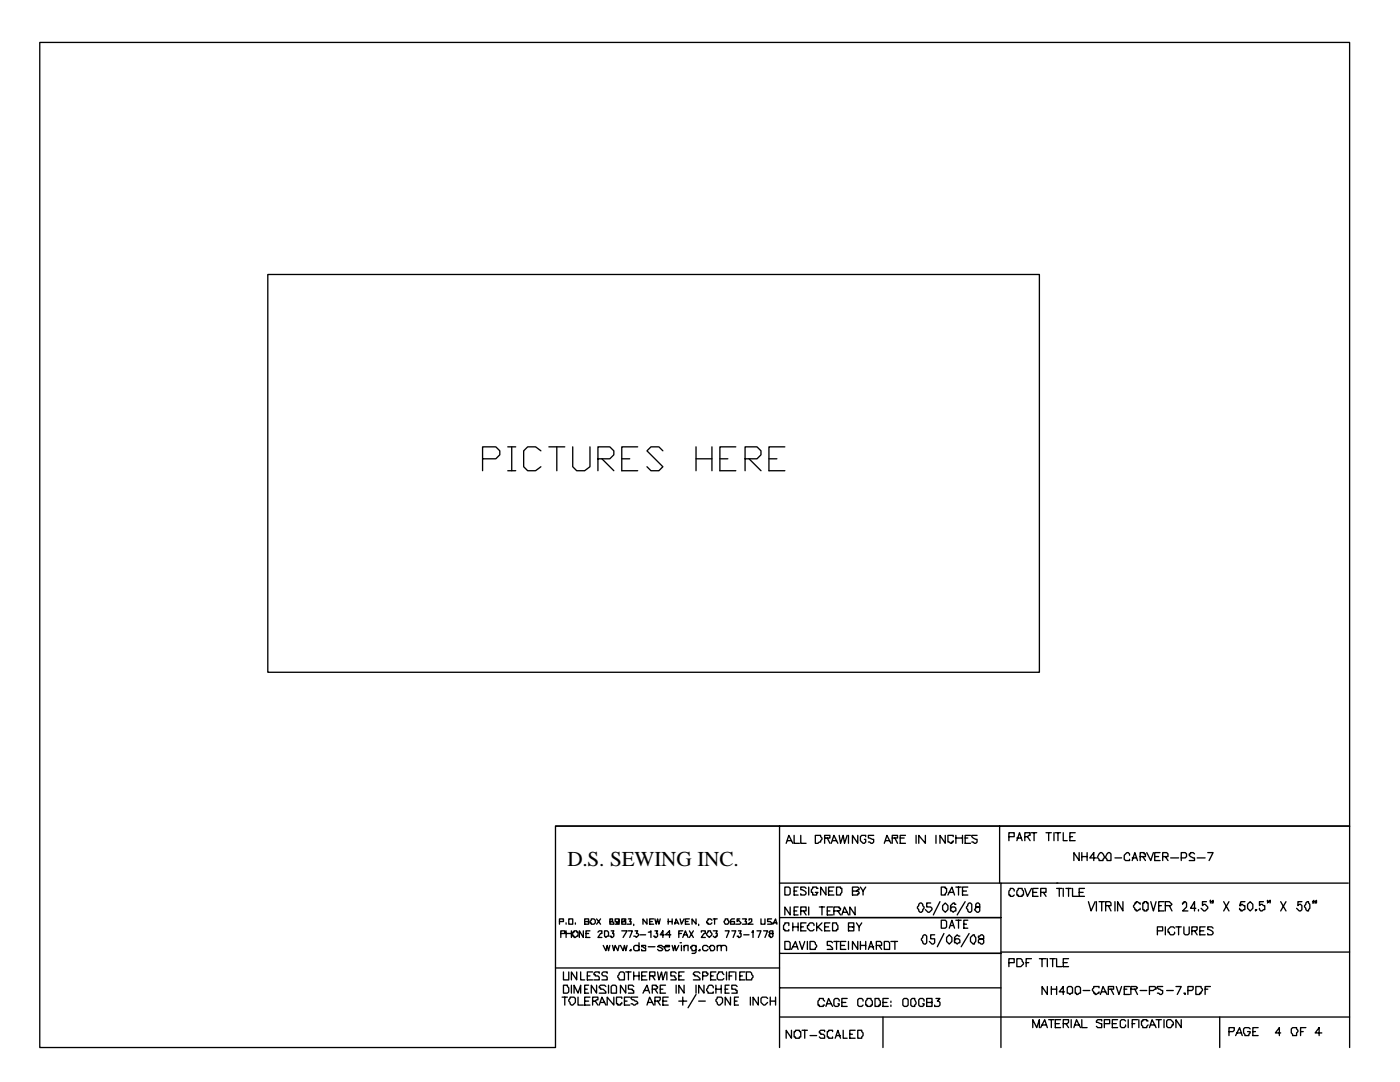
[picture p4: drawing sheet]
<svg xmlns="http://www.w3.org/2000/svg" width="279mm" height="216mm" viewBox="0 0 279 216" stroke-linecap="round" stroke-linejoin="round" font-family="sans-serif">
<defs><g id="words">
<text font-size="4.2" x="113.2" y="172.8">D.S. SEWING INC.</text>
</g></defs>
<g fill="none" stroke="#000" stroke-width=".26">
<path d="M7.9 8.5h261.4v156.3h-158.4v44.2h-103zM53.4 54.8h154v79.3h-154zM96.3 91.5h2.7l.7-.7v-.8l-.7-.8h-2.7v4.7M101.3 89.2h1.6M101.3 93.9h1.6M102.1 89.2v4.7M107.9 90l-1-.8h-1.6l-.8 .8v3.1l.8 .8h1.6l1-.8M109.5 89.2h3.2M111.1 89.2v4.7M114.3 89.2v3.9l.8 .8h1.6l1-.8v-3.9M119.3 91.5h2.4l.8-.7v-.8l-.8-.8h-2.4v4.7M120.1 91.5l2.4 2.4"/>
<path d="M124.1 91.5h1.6M127.3 89.2h-3.2v4.7h3.2M132.3 90l-.8-.8h-1.6l-.8 .8 3.2 3.1-.8 .8h-1.6l-.8-.8M138.9 91.5h3.2M138.9 89.2v4.7M142.1 89.2v4.7M143.7 91.5h1.6M146.8 89.2h-3.1v4.7h3.1M148.7 91.5h2.4l.8-.7v-.8l-.8-.8h-2.4v4.7M149.5 91.5l2.4 2.4M153.5 91.5h1.5M156.6 89.2h-3.1v4.7h3.1"/>
<path d="M110.9 164.8h158.4v44.2M155.6 176.2h44.2M155.6 164.8v44.2M156.6 177h.8l.3 .3v1l-.3 .3h-.8zM156.9 168.3l.5-1.6 .8 1.6M157.2 167.7h.8M158.5 166.7v1.6h1M158.5 177.8h.5M159.3 177h-.8v1.6h.8M159.8 166.7v1.6h1.1M160.9 177.3l-.3-.3h-.8v.5h.3l.8 .6v.2l-.3 .3h-.8v-.3M161.4 177v1.6"/>
<path d="M162.7 166.7h1.1v.3l.2 .2-.2 .8h-.3l-.3 .3h-.5zM163.2 177.3h-.2v-.3h-.8v.3l-.3 .2v.6h.3v.5h.8v-.3l.2-.2h-.5M164.6 167.2h1v-.5h-1v1.6M164.8 177v1.6l-1-1.6v1.6M165.1 167.2l.5 1.1M165.4 177.8h.8M165.9 168.3l.5-1.6 .8 1.6M166.2 167.7h.8M166.4 177h-1v1.6h1M167 177h.7v.3h.3v.8l-.3 .2v.3h-.7zM167.5 166.7l.2 1.6 .6-1.6 .2 1.6 .6-1.6M169.3 166.7v1.6"/>
<path d="M170.1 177.8h.8l.3-.3h.2v-.2l-.2-.3h-1.1v1.6h1.1v-.3h.2v-.2l-.2-.3h-.3M171.2 166.7v1.6l-1.1-1.6v1.6M171.7 177l.5 .8v.8M172.8 167v-.3h-.8l-.3 .3v.7l.5 .6h.3l.3-.3v-.5h-.3M172.8 177l-.6 .8M174.4 166.7h-1.1v.5l1.1 .3v.5l-.3 .3-.8-.3M176.5 168.3l.5-1.6 .8 1.6M176.7 167.7h.8M178.1 167.2h1v-.5h-1v1.6M178.6 167.2l.5 1.1M179.7 167.2h.7M180.7 166.7h-1v1.6h1"/>
<path d="M182.8 166.7v1.6M184.7 166.7v1.6l-1.3-1.6v1.6M186.8 166.7v1.6M187.6 179.9l-1.3 2.7M187.9 177h.7v.3h.3v.8l-.3 .2v.3h-.7zM188.6 166.7v1.6l-1-1.6v1.6M189.2 178.6l.8-1.6 .5 1.6M189.4 178.1h.8M190.2 167v-.3h-1v1.3l.8 .3v-.3h.2v-.3M190.8 167.2h1.3M190.8 177h1M190.8 166.7v1.6"/>
<path d="M191.3 177v1.6M192.1 177.8h.8M192.1 166.7v1.6M192.6 167.2h.5M192.6 179.9l-1.6 2.7M193.1 177h-1v1.6h1M193.7 166.7h-1.1v1.6h1.1M195 166.7h-1.1v.3l.3 .2 .8 .3v.5l-.3 .3-.8-.3M199.5 164.8v11.4M201.3 167h1.1v-.8h-1.1v1.5M202.4 177.8v-.3l-.3-.2h-.5v.2l-.3 .3v.8h.3v.3h.5l.3-.3M202.9 167.7l.6-1.5 .5 1.5"/>
<path d="M202.9 167.2h.8M203.2 177.3h.8v.2l.3 .3v.8h-.3v.3h-.8v-.3h-.3v-.8l.3-.3zM204.5 167h.6l.2-.3h.3v-.5h-1.1v1.5M204.5 177.3l.6 1.6 .7-1.6M205.1 167l.5 .7M205.8 166.2h1.1M206.1 178.1h.8M206.4 166.2v1.5M207.2 177.3h-1.1v1.6h1.1M207.7 178.1h1.1v-.8h-1.1v1.6M208.2 178.1l.6 .8M208.8 166.2h1"/>
<path d="M209.3 166.2v1.5M210.3 166.2v1.5M210.6 166.2h1.1M210.9 177.3h1M210.9 176.2h58.2M211.1 176.2h-11.3v32.8M211.1 166.2v1.5M211.4 177.3v1.6M212.2 166.2v1.5h.8M212.2 177.3v1.6M212.7 177.3h1.1M213.3 177.3v1.6"/>
<path d="M213.5 167h.5M214 177.3v1.6h1.1M214.6 166.2h-1.1v1.5h1.1M215.4 170.1v1.6l-1.1-1.6v1.6M215.4 178.1h.8M215.9 170.1v1.6M215.9 170.9h1.1M216.4 177.3h-1v1.6h1M217 170.1v1.6M217.2 179.9l.6 1.9 .7-1.9M218.8 171.2h-1.3l.8-1.1v1.6M218.8 179.9v1.9"/>
<path d="M219.3 170.4l.3-.3h.3l.2 .3 .3 .5-.3 .8h-.8v-.3l-.2-.2zM219.3 179.9h1.1M219.9 179.9v1.9M220.9 170.4l.3-.3h.3l.2 .3v1.3h-.8v-.3l-.2-.2zM222.5 171.2h1.3M222.5 179.9v1.9M224.1 179.9v1.9l-1.1-1.9v1.9M225.4 170.7v-.3l-.2-.3h-.3l-.5 .6v.7l.2 .3h.8v-.3M226 171.7l.5-1.6 .5 1.6M226 171.2h.7M227.5 170.9h1.1v-.5h-.3v-.3h-.8v1.6M228.1 170.9l.5 .8"/>
<path d="M228.9 170.1l.8 1.6 .5-1.6M229.7 179.9l.5 1.9 .5-1.9M230.5 170.9h.7M231.5 170.1h-1v1.6h1M232 170.9h1.1v-.5l-.3-.3h-.8v1.6M232.3 179.9h-1.1v1.9h1.1M232.6 170.9l.5 .8M233.6 171.2h1.6M235.7 171.2h.8l.3-.3v-.5l-.3-.3h-.8v1.6M238.4 170.4l-.3-.3h-.5v.3h-.3v.3l.3 .2 .8 .3v.5h-1.1M238.9 171.2h1.6M240.8 179.9h-.8v.8l.2-.3h.3l.5 .6v.2l-.5 .6h-.3l-.5-.6"/>
<path d="M241 170.1h1.1l-.8 1.6M241.6 179.9v-.2v.5M242.1 179.9h-.3l.3-.2v.5h-.3M244.2 179.9l1.1 1.9M245.3 179.9l-1.1 1.9M248.4 179.9h-.8l-.2 .8h.2v-.3l.8 .3v.8l-.8 .3v-.3h-.2v-.3M252.1 179.9h-.7v.8l.2-.3 .8 .3v.8l-.8 .3-.2-.3v-.3M253.2 179.9h-.3v-.2l.3 .2-.3 .3M253.5 179.9v-.2v.5M255.6 179.9l1 1.9M256.6 179.9l-1 1.9M259.8 179.9h-.8v.8l.3-.3h.3l.2 .3v.8l-.2 .3h-.3l-.5-.6"/>
<path d="M262.2 179.9h-.3l.3-.2v.5h-.3M262.7 179.9h-.2l.2-.2v.5h-.2M110.9 193.1h44.7M111.7 183.9h.7v-.5h-.7v1M111.9 186.3h.8v-.6h-.8v1.4M112.2 199h1M112.4 196.6h.8v.2l.3 .3v.8l-.3 .3h-.8zM112.4 193.9v1.6h1.1v-1.6M112.7 199v1.6M113 184.1v.3M113 185.7v1.4M113 186.3h1"/>
<path d="M113.5 183.4h.8v1h-.8zM113.8 199h.8l.2 .2v.8l-.5 .6h-.3l-.2-.3v-.3l-.3-.2zM114 185.7v1.4M114 196.6v1.6M114.3 186h.3v-.3h.5v.3h.3v.8l-.8 .3v-.3h-.3zM114.6 198.2v-1.6l.8 1.6 .5-1.6v1.6M114.8 184.1v.3M115.1 193.9v1.6l-1.1-1.6v1.6M115.4 199v1.6h1M115.9 193.9v1.6h.8M116.4 185.7v1.4l-.8-1.4v1.4M116.7 183.9h.8v-.5h-.8v1h.8v-.5h-.3"/>
<path d="M116.7 199.8h.8M116.7 197.4h.5M116.9 186.3h.6M117.2 194.7h.5M117.5 196.6h-.8v1.6h.8M117.7 185.7h-.8v1.4h.8M117.7 199h-1v1.6h1M118 183.4h.5l.3 .2v.5l-.3 .3h-.5v-.3h-.3zM118.3 193.9h-1.1v1.6h1.1M118.3 199.8h.5l.3-.3h.2v-.5h-1v1.6M118.8 199.8l.5 .8M119.1 196.6v1.6l-1.1-1.6v1.6"/>
<path d="M119.1 183.4l.8 1M119.3 186l.3-.3h.5v.6h-.2l-.6 .8h.8M119.6 194.2v-.3h-.8l-.3 .3v.3h.3v.2h.5l.3 .3v.5h-1.1M119.9 183.4l-.8 1M120.4 188.6l.5 1.1 .3-1.1 .2 1.1 .3-1.1M120.7 185.7h.5l.2 .3v.8h-.2l-.3 .3-.2-.3zM120.9 196.8l-.2-.2h-.8l-.3 .2v.3h.3v.3h.5l.5 .5v.3h-1.3M121.2 194.2v-.3h-.8l-.3 .3v.3l.3 .2h.5l.3 .3v.5h-1.1M121.4 196.6v1.6M121.7 183.4v.5h.5l.3 .2v.3h-.8v-.5h.5v-.5zM122 196.8a.66 .66 0 0 1 1 0v1.4h-1zM122 185.7h.5l-.3 .6h.3v.5l-.3 .3h-.2v-.3h-.3"/>
<path d="M122.2 188.6l.3 1.1 .3-1.1 .5 1.1 .3-1.1M122.5 199v1.6l-1.3-1.6v1.6M123.6 183.6v.3h-.3v.2h-.3v-.2h-.2v-.5h.8v1h-.8M123.8 193.9h.6l.2 .3v1.3h-1v-.2l-.3-.3v-.3zM123.8 188.6l.6 1.1 .2-1.1 .3 1.1 .2-1.1M124.1 183.4v.5h.8v.5h-.8v-.5h.5v-.3h.3v-.2zM124.1 185.7h1l-.7 1.4M124.1 199.2v-.2h-1.1v1.3h.3v.3h.5v-.3h.3v-.3M124.6 199.8h.5M124.9 196.6v1.6l-1.1-1.6v1.6M124.9 193.9h1M125.4 183.4h.5l-.2 .5h.2v.5h-.8"/>
<path d="M125.4 185.7h.8l-.5 1.4M125.4 193.9v1.6M125.7 189.7l.2-.3v.3zM125.7 199h-1.1v1.6h1.1M126.5 196.8l-.3-.2h-.8v.8h.8v.2h.3v.6h-1.1M126.5 184.4v.3M126.5 193.9v1.6M126.5 194.7h1M126.7 185.7h.6l-.3 .6h.3l.2 .2-.5 .6-.3-.3h-.2M127.3 199h-1.4v.2l.3 .3h.3l.8 .5v.3h-.3l-.3 .3-.8-.3M127.5 188.9l-.2-.3h-.6l-.2 .3v.5l.2 .3h.6l.2-.3M127.5 188.1v1.6"/>
<path d="M127.5 193.9v1.6M127.8 186.5h1.1M128.1 194.7h.8M128.3 198.2l.8-1.6 .5 1.6M128.6 197.6h.8M128.9 188.9v-.3h-.8v.3l.8 .3v.5h-.8v-.3M129.1 183.4v1l-.8-1v1M129.1 193.9h-1v1.6h1M129.4 186h.2l.3-.3v1.4M129.4 188.9h1.3M129.6 194.7h1.1v-.8h-1.1v1.6M129.6 183.9h.6"/>
<path d="M130.2 197.4h.8l.2-.3v-.3h-.2v-.2h-.8v1.6M130.2 194.7l.5 .8M130.4 183.4h-.8v1h.8M130.7 183.4l.3 1 .2-1 .3 1 .3-1M130.7 185.7h.5l-.2 .6h.2v.5l-.2 .3h-.3v-.3h-.3M130.7 199.8h.8l.3-.3v-.5h-1.1v1.6M130.7 197.4l.5 .8M131.2 193.9l.3 1.6 .5-1.6 .3 1.6 .5-1.6M131.2 199.8l.6 .8M131.8 197.4h.5M132.3 188.9l-.3-.3h-.5l-.3 .3 .8 .3 .3 .2-.3 .3h-.5l-.3-.3M132.3 199.8h.8"/>
<path d="M132.6 188.9h1v-.3h-.8v.3h-.2l.2 .8h.5l.3-.3M132.6 186.5h-.8l.5-.8v1.4M132.8 196.6h-1v1.6h1M133.1 193.9v1.6M133.3 199h-1v1.6h1M133.3 183.9h.8M133.3 183.4v1M133.9 186.5h-1.1l.8-.8v1.4M134.1 188.6l.3 1.1 .3-1.1 .2 1.1 .6-1.1M134.1 183.4v1M134.7 184.4l.2-1 .6 1M134.7 184.1h.5"/>
<path d="M134.9 194.2l-.2-.3h-.8v.8h.8v.3l.2 .3v.2h-1M134.9 196.6v1.6M135.5 186.3h.5M135.5 194.7h.5M135.5 199.8h1.6M135.7 188.1h.3zM135.7 183.4l.3 1 .5-1M136 188.6v1.1M136.3 185.7h-.8v1.4M136.3 187.1l.5-1.4 .5 1.4M136.3 199v1.6M136.5 188.9l.3-.3h.5v1.1"/>
<path d="M136.5 193.9h-1v1.6h1M136.5 196.6v1.6l-1-1.6v1.6M136.5 188.6v1.1M136.5 186.5h.6M136.8 183.9h.5M137.6 183.4h-.8v1h.8M137.6 185.7l.8 1.4M138.4 185.7l-.8 1.4M138.9 188.6v1.4l-.3 .2h-.5M138.9 188.9l-.3-.3h-.5v.3h-.3l.3 .8h.5l.3-.3M138.9 183.4v1l-.8-1v1M138.9 196.6v1.6"/>
<path d="M138.9 198.4l-1.6 2.7M139.4 189.7l.3-.3v.3zM139.4 184.4v.3M139.4 199.8h1.4M139.7 194.2l-.3-.3h-.8l-.2 .3v.3h.2v.2h.6l.5 .6v.2h-1.3M140 186v-.3h.8v.6h-.3l-.5 .8h.8M140.2 194.7h.8l.3-.2v-.3h-.3v-.3h-.8v1.6M140.5 196.6v1.6l-1.1-1.6v1.6M141.3 185.7h.5v.3l.3 .3v.2l-.5 .6-.6-.6zM141.3 188.9l-.3-.3h-.5l-.3 .3v.5l.3 .3h.5l.3-.3M141.6 188.9h.2v-.3h.5l.3 .3v.5l-.3 .3h-.5zM141.8 194.7h.5"/>
<path d="M142.1 183.6l-.3-.2h-.5v.2l-.3 .3v.2h.3v.3h.5l.3-.3M142.3 185.7h.8l-.2 .6h.2v.5h-.2v.3h-.3l-.3-.3M142.3 197.1v-.3l-.2-.2h-.5l-.6 .8 .3 .8h1v-.3M142.3 183.4h.8M142.6 183.4v1M142.9 193.9h-1.1v1.6h1.1M142.9 197.4h1M142.9 196.6v1.6M143.1 199h.8l.3 .2v.8l-.5 .6h-.3l-.3-.3v-.3l-.2-.2zM143.1 188.9l.3-.3h.5v1.1M143.1 188.6v1.1M143.9 188.9l.3-.3h.5l.3 .3v.8"/>
<path d="M143.9 196.6v1.6M144.5 194.5l-.3-.3v-.3h-.8v.3l-.3 .3v.8l.3 .2h.8l.3-.2M144.7 183.4h.6v.2l.2 .3-.2 .5h-.6l-.2-.5 .2-.3zM144.7 185.7h.8l-.5 1.4M144.7 197.4h.6M145 193.9v1.6M145.5 196.6h-.8v1.6h.8M145.5 194.7h.5M145.8 199v1.6l-1.1-1.6v1.6M146 185.7h.8l-.5 1.4M146.6 183.4h-.6l-.2 .2v.8h.8v-.5h-.8v.2M146.6 193.9h-1.1v1.6"/>
<path d="M146.6 199.8h.5M146.8 193.9v1.6M147.1 196.8l-.3-.2h-.8v.8h.8v.2h.3v.6h-1.1M147.4 185.7h.5l-.3 .6h.3v.5l-.3 .3h-.2v-.3h-.3M147.4 199h-.8v1.6h.8M147.6 183.4h-.5v.5l.3-.3 .5 .5-.3 .3h-.8M147.6 194.7h.6M148.2 183.4h.8l-.3 .5h.3v.5h-.8M148.4 186.5h1.1M148.7 193.9h-1.1v1.6h1.1M149 193.9h.8l.2 .3v.3l.3 .2-.3 .8h-1zM149.5 183.6v-.2h.5v.5l-.8 .5h1.1"/>
<path d="M149.8 199v1.6M150 186h.3v-.3v1.4M151.1 185.7h.8l-.6 1.4M151.3 199v1.6l-1-1.6v1.6M151.9 183.4v1h.8v-1M152.4 185.7h.8l-.5 1.4M153.2 199.2l-.3-.2h-.8l-.2 .2v.8l.5 .6h.3l.5-.6M153.5 186l.2 .3h.6v.5l-.3 .3h-.3v-.3h-.2v-.3l.2-.2h.6v-.6h-.6zM153.7 199.8h1.1M153.7 199v1.6M154 183.4h-.8v.5h.5l.3 .2v.3h-.8M154.3 184.4l.5-1 .2 1"/>
<path d="M154.3 184.1h.7M154.8 199v1.6M155.6 197.1h44.2M155.6 190.2h44.2M155.6 183.1h44.2M156.6 187.9h.8l.3 .2v1.3h-1.1zM157.4 184.7v-.6h-.8v.3l-.2 .3v.8h.2v.2h.8v-.2M157.7 181v1.6l-1.1-1.6v1.6M158 189.4l.8-1.5 .5 1.5M158.2 188.9h.8M158.2 184.1v1.6M158.2 184.9h1.1"/>
<path d="M158.5 181.8h.5M159.3 181h-.8v1.6h.8M159.3 184.1v1.6M159.5 187.9l.6 1.5 .5-1.5M159.8 181.8h1.1v-.8h-1.1v1.6M159.8 184.9h.5M160.3 181.8l.6 .8M160.9 184.1h-1.1v1.6h1.1M161.1 187.9v1.5M161.4 181v1.6M161.7 187.9h.8l.2 .2v.3l.3 .2-.3 .8h-1zM162.5 184.7v-.3l-.3-.3h-.5l-.3 .3v.3h-.3v.5l.6 .5h.5l.3-.2"/>
<path d="M163 184.1v1.6M163.2 184.9l.8 .8M163.5 181h1.1M164 184.1l-1 1.1M164 181v1.6M164.6 199.8l-.3-.3v-.3h-.8v.3l-.3 .3v.8h.3v.2h.8v-.2h.3M164.6 184.9h.8M165.1 181.8h.5M165.6 184.1h-1v1.6h1M166.2 184.1h.8v.3l.2 .3v.8h-.2v.2h-.8zM166.2 188.1l-.3-.2h-.8v.7h.5l.6 .6v.2h-1.1M166.2 181h-1.1v1.6h1.1"/>
<path d="M166.4 181.8h1.1l.2-.3v-.3h-.2v-.2h-1.1v1.6M166.4 187.9h1.1M167 187.9v1.5M167.2 181.8l.5 .8M167.5 199.8v-.3l-.3-.3h-.5l-.3 .3v1.1l.3 .2h.5l.3-.2v-.3h-.3M167.7 188.6h.8M168 182.6l.5-1.6 .8 1.6M168.3 182h.8M168.8 187.9h-1.1v1.5h1.1M169.1 199.2h-1.1v1.6h1.1M169.3 184.9h1.1v-.8h-1.1v1.6h1.1v-.8h-.3M169.3 187.9v1.5"/>
<path d="M170.7 181v1.6l-1.1-1.6v1.6M170.9 184.1l.5 .8v.8M171.2 187.9v1.5l-1.1-1.5v1.5M171.7 188.6h1.1M171.7 187.9v1.5M172 184.1l-.6 .8M172.2 199.8v-.3l-.2-.3h-.6l-.2 .3v1.1l.2 .2h.6l.2-.2M172.8 187.9v1.5M173 199.2h.8v.3l.3 .3v.8h-.3v.2h-.8v-.2h-.2v-.8l.2-.3zM173.3 189.4l.5-1.5 .6 1.5M173.6 188.9h.8M174.6 199.2h.8v.3l.3 .3v.8h-.3v.2h-.8z"/>
<path d="M174.9 188.6h1v-.5l-.2-.2h-.8v1.5M175.4 188.6l.5 .8M176.5 187.9h.8l.2 .2v1.3h-1zM177.3 199.2h-1.1v1.6h1.1M177.8 199.8v.2zM177.8 187.9h1.3M178.6 187.9v1.5M180.2 199.5l.2-.3h.6l.2 .3v1.1l-.2 .2h-.6l-.2-.2zM181.8 199.5l.2-.3h.6l.2 .8-.2 .8h-.6l-.2-.2zM183.4 180.4l.2-.2h.3l.5 .8v.2l-.5 .8h-.3l-.2-.2v-.3l-.3-.3zM184.1 186.8l.3-.3h.3l.2 .3v1.3l-.2 .3h-.3l-.3-.3v-.2l-.2-.3zM184.4 199.8v-.3l-.3-.3h-.5l-.2 .3v1.1l.2 .2h.5l.3-.2v-.3h-.3"/>
<path d="M185.7 180.2h-.8v.8h.8l.3 .2v.3l-.5 .5h-.3l-.5-.5M186.5 186.5h-.8v.8h.8v.8l-.2 .3h-.3l-.5-.5M186.8 199.2h.8l-.5 .6h.2l.3 .2v.6l-.3 .2h-.8v-.2M187.9 183.6h.7l.3 .3v1l-.3 .3h-.7zM188.1 180.7l.5-.5 .6 .5v.8l-.6 .5-.5-.5zM188.4 186.3l-1.3 2.6M188.9 187.1l.5-.6 .6 .6v.8l-.6 .5-.5-.5zM189.4 185.2l.6-1.6 .5 1.6M189.7 184.7h.5M190.8 180.4h-.3v-.2h-.3l-.5 .5v1.1h.3l.2 .2 .3-.2h.3v-.6l-.3-.2h-.5l-.3 .2v.3M190.8 183.6h1M191.3 183.6v1.6"/>
<path d="M191.6 186.8h-.3l-.3-.3-.5 .6v1h.3l.2 .3 .3-.3h.3v-.5l-.3-.3h-.5l-.3 .3v.3M192.4 184.4h.5M193.1 180.4l.3-.2h.3l.2 .2v1.4l-.2 .2h-.3l-.3-.2v-.3l-.2-.3zM193.1 183.6h-.7v1.6h.7M193.4 186.3l-1.6 2.6M193.7 187.1l.5-.6h.3v.3l.2 .3v.8l-.2 .2v.3h-.3l-.5-.5zM195 180.2l-.3 .2v.6h.8v.8l-.2 .2h-.3l-.5-.5 .2-.3v-.2h.8v-.6l-.2-.2zM195.3 186.8v.3l.2 .2h.6l.2 .3v.5l-.2 .3-.8-.3v-.5l.2-.3h.8v-.5l-.2-.3zM199.8 190h69.5M201.3 192.1h1.1v-.8h-1.1v1.6M202.9 191.3h.8l.6 .8v.3l-.6 .5h-.8zM204.8 192.1h.5"/>
<path d="M205.8 191.3h-1v1.6M207.4 191.3h1.4M208 191.3v1.6M209 196.8v1.6l-1-1.6v1.6M209 191.3v1.6M209.5 191.3h1.1M209.8 196.8v1.6M209.8 197.4h1.1M210.1 191.3v1.6M210.9 191.3v1.6h1M210.9 196.8v1.6M212.2 192.1h.8"/>
<path d="M212.5 197.9h-1.1l.8-1.1v1.6M213 197.1a.66 .66 0 0 1 1 0v1.1h-.2l-.3 .2-.2-.2h-.3zM213.3 191.3h-1.1v1.6h1.1M214.6 197.1l.2-.3h.6l.2 .3v1.1l-.8 .2v-.2h-.2zM216.2 197.6h1.3M219.3 197.1v-.3h-1v.3l-.3 .3v.2l.3 .3v.3h.2v.2l.8-.2v-.3M219.6 198.4l.5-1.6 .8 1.6M219.9 197.9h.8M220.7 180.7h1v-.5l-.2-.3h-.8v1.9M221.2 197.4h1v-.6h-1v1.6M221.2 180.7l.5 1.1M221.7 197.4l.5 1"/>
<path d="M222.8 196.8l.5 1.6 .5-1.6M224.4 197.4h.5M225.4 196.8h-1v1.6h1M225.7 197.4h1l.3-.3-.3-.3h-1v1.6M226.5 197.4l.5 1M227.5 180.4v-.2l-.8-.3v.3h-.2v.2l-.3 .3v.3l.3 .2v.3h.2v.3l.8-.3v-.3M227.5 197.6h1.4M228.1 180.2h.2v-.3h.6v.3h.2v1.3h-.2v.3h-.6v-.3h-.2zM229.4 197.6h.8l.3-.2h.2v-.3l-.2-.3h-1.1v1.6M231 185.7h1v-.8h-1v1.6M231.2 180.7h.6M232 196.8h-1v.3l.2 .3 .8 .2v.6l-.2 .2-.8-.2"/>
<path d="M232.6 180.7h1l.3-.3-.5-.5h-.8v1.9M232.6 184.9v1.6M232.8 197.6h1.4M233.4 180.7l.5 1.1M234.4 185.2l-.2-.3h-.6l-.5 .6v.5h.3v.3l.2 .2h.6l.2-.2v-.3M234.7 196.8h1l-.8 1.6M234.7 184.9h1M235.2 184.9v1.6M236 180.4v-.2h.3v-.3h.2l.3 .3v.8l-.8 .8h1.1M236.3 198.2h.2v.2zM236.3 184.9v1.4l.2 .2h.6l.2-.2v-1.4M237.1 197.6h.8l.2-.2v-.6h-1v1.6"/>
<path d="M237.9 185.7h.8l.2-.2v-.6h-1v1.6M238.4 185.7l.5 .8M238.7 196.8h1v.3l.3 .3v.2l-.3 .3v.3h-.3v.2h-.7zM238.7 181.2h-1.1l.8-1.3v1.9M239.2 181.5v.3zM239.4 185.7h.8M240.5 184.9h-1.1v1.6h1.1M240.5 197.4h.5M241.6 196.8h-1.1v1.6M242.1 185.2l-.3-.3h-.8v.6h.3l.8 .5v.3l-.3 .2h-.8v-.2M249 180.4l.5-.5 .5 .5v.8l-.5 .6-.5-.6zM250.6 181.5h.2l-.2 .3z"/>
<path d="M260.6 180.2l.3-.3h.2v.3l.3 .2v.8l-.3 .3v.3h-.2l-.3-.3v-.3l-.3-.2zM119.6 200.6l.5-1.6 .8 1.6M119.9 200h.8M129.1 200.6l.5-1.6 .8 1.6M129.4 200h.8M155.6 202.9h113.7M158 205.6v1.6l-1.1-1.6v1.6M158.5 205.8h.3v-.2h.7v.2h.3v1.1h-.3v.3h-.7v-.3h-.3zM160.1 205.6h1M160.6 205.6v1.6M161.7 206.6h1.3M164.6 205.8v-.2h-.8l-.3 .2v.3h.3v.3h.5l.3 .2v.6h-.8l-.3-.3"/>
<path d="M164.8 200.8l.6-1.6 .8 1.6M165.1 200.3h.8M166.2 205.8v-.2h-.8v.2h-.3v1.1h.3v.3h.8v-.3M166.7 207.2l.5-1.6 .5 1.6M167 206.6h.7M168 200h.8M168.3 205.6v1.6h.8M169.6 206.4h.5M170.7 205.6h-1.1v1.6h1.1M171.2 205.6h.8v.2l.2 .3v.5l-.2 .3v.3h-.8zM176.2 200h.8M176.2 202.9v6.1"/>
<path d="M177.8 200.6v.2M184.9 200h1.1v-.8h-1.1v1.6h1.1v-.8h-.3M206.1 205.1v-1.6l.8 1.6 .5-1.6v1.6M207.7 205.1l.8-1.6 .5 1.6M208 204.5h.8M209.3 203.5h1M209.8 203.5v1.6M210.6 204.3h.8M211.7 203.5h-1.1v1.6h1.1M212.2 204.3h.8l.3-.3v-.5h-1.1v1.6M212.7 204.3l.6 .8M213.8 203.5v1.6"/>
<path d="M214.3 205.1l.5-1.6 .8 1.6M214.6 204.5h.8M215.9 203.5v1.6h1.1M219.9 203.7v-.2h-.8l-.3 .2v.3l1.1 .3v.8h-.8l-.3-.3M220.4 204.3h1.1v-.8h-1.1v1.6M222 204.3h.8M223 203.5h-1v1.6h1M224.6 203.7l-.2-.2h-.6l-.2 .2v1.1l.2 .3h.6l.2-.3v-.3M225.2 203.5v1.6M226 204.3h.5M227 203.5h-1v1.6M227.3 203.5v1.6"/>
<path d="M229.1 203.7h-.2v-.2h-.8v.2h-.3v.8l.3 .3v.3h.8v-.3l.2-.3M229.4 205.1l.5-1.6 .8 1.6M229.7 204.5h.8M230.7 203.5h1.1M231.2 203.5v1.6M232.3 203.5v1.6M232.8 203.7l.3-.2h.5l.6 .5v.5h-.3v.3l-.3 .3h-.5l-.3-.3zM235.7 203.5v1.6l-1-1.6v1.6M243.4 202.9v6.1M245.3 205.8h.8l.2-.2v-.5h-1v1.5M246.6 206.6l.8-1.5 .5 1.5M246.9 206.1h.7"/>
<path d="M249.5 205.3l-.3-.2h-.8l-.2 .2v.8l.2 .3v.2h.8l.3-.8h-.5M250 205.8h.6M251.1 205.1h-1.1v1.5h1.1M255.6 206.1h-1.1l.8-1v1.5M257.7 205.3l.3-.2h.8v.2l.2 .3v.2l-.2 .3v.5h-.8v-.2l-.3-.3zM259.6 205.8h.5M260.6 205.1h-1v1.5M263.8 206.1h-1.3l.8-1v1.5"/>
</g>
<use href="#words"/>
</svg>
